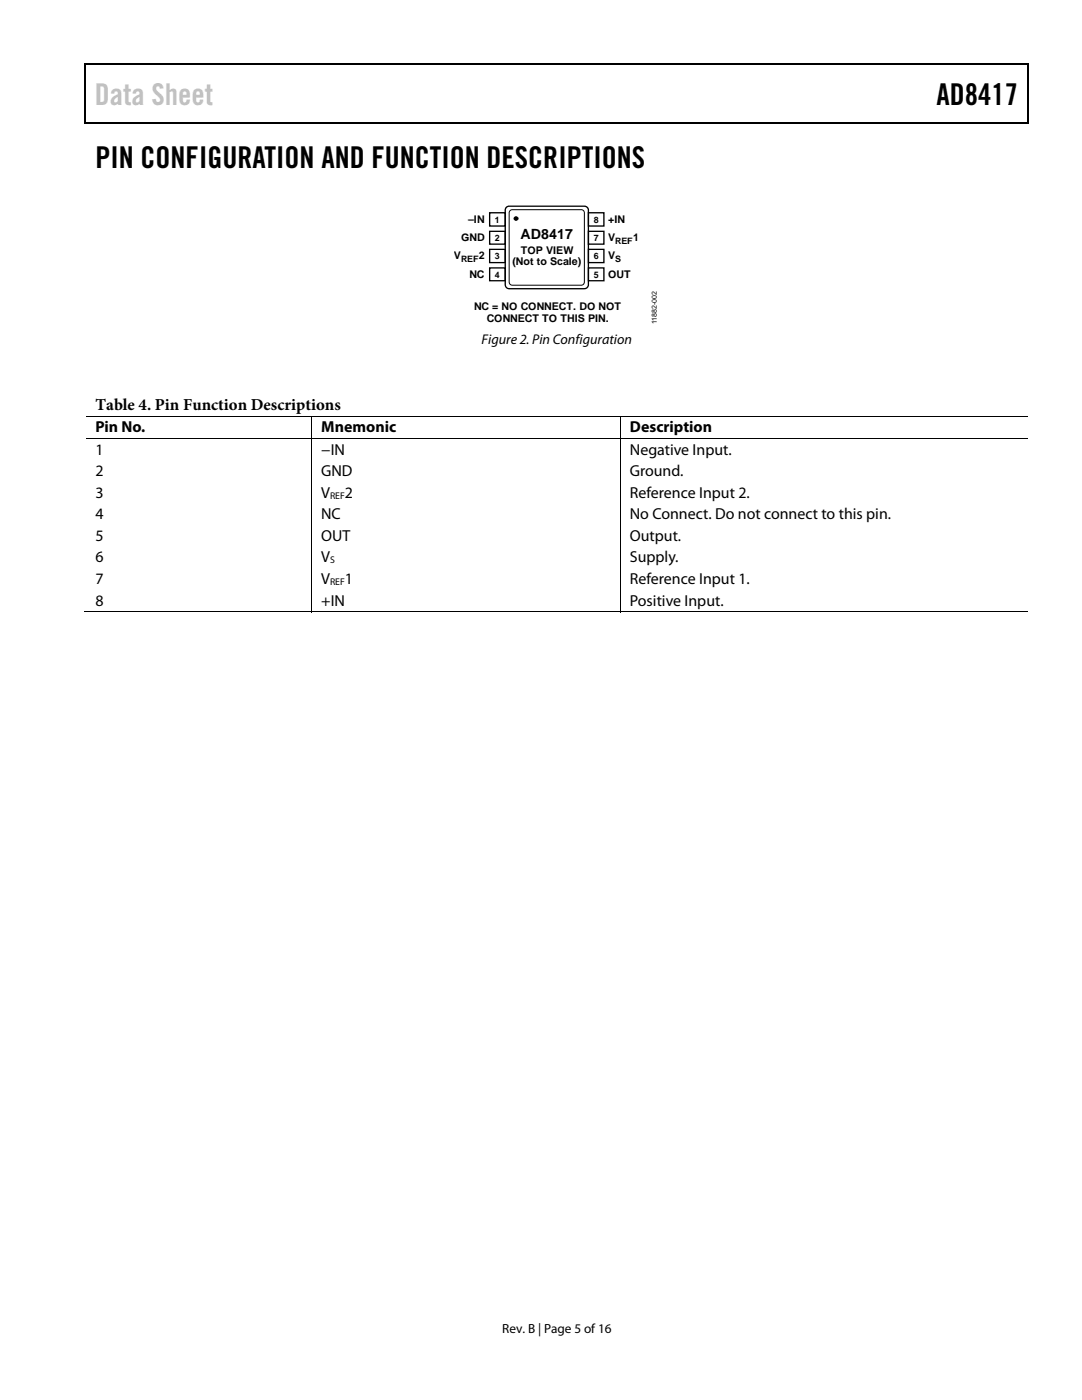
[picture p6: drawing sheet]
<svg xmlns="http://www.w3.org/2000/svg" width="216mm" height="279mm" viewBox="0 0 216 279" stroke-linecap="round" stroke-linejoin="round" font-family="sans-serif">
<defs><g id="words">
<text font-size="6" fill="#c0c0c0" x="18.9" y="21">Data Sheet</text>
<g font-size="6">
<text x="186.9" y="21">AD8417</text>
<text x="19" y="33.6">PIN CONFIGURATION AND FUNCTION DESCRIPTIONS</text>
</g>
<text font-size="3.3" x="19" y="81.7">Table 4. Pin Function Descriptions</text>
<g font-size="3.2">
<text x="19" y="86.3">Pin No.</text>
<text x="64.1" y="86.3">Mnemonic</text>
<text x="125.7" y="86.3">Description</text>
<text x="19" y="90.8">1</text>
<text x="19" y="95.1">2</text>
<text x="64.1" y="95.1">GND</text>
<text x="64.1" y="90.8">−IN</text>
<text x="125.7" y="95.1">Ground.</text>
<text x="125.7" y="90.8">Negative Input.</text>
<text x="19" y="99.4">3</text>
<text x="64.1" y="99.4">V</text>
<text x="68.8" y="99.4">2</text>
<text x="125.7" y="99.4">Reference Input 2.</text>
<text x="19" y="103.7">4</text>
<text x="19" y="107.9">5</text>
<text x="64.1" y="103.7">NC</text>
<text x="64.1" y="107.9">OUT</text>
<text x="125.7" y="103.7">No Connect. Do not connect to this pin.</text>
<text x="125.7" y="107.9">Output.</text>
<text x="19" y="112.2">6</text>
<text x="64.1" y="112.2">V</text>
<text x="125.7" y="112.2">Supply.</text>
<text x="19" y="116.5">7</text>
<text x="64.1" y="116.5">V</text>
<text x="68.8" y="116.5">1</text>
<text x="125.7" y="116.5">Reference Input 1.</text>
<text x="19" y="120.8">8</text>
<text x="64.1" y="120.8">+IN</text>
<text x="125.7" y="120.8">Positive Input.</text>
</g>
<g font-size="2.8">
<text x="103.9" y="47.7">AD8417</text>
<text x="96.1" y="68.7">Figure 2. Pin Configuration</text>
</g>
<text font-size="2.6" x="100.2" y="266">Rev. B | Page 5 of 16</text>
<g font-size="2.1">
<text x="93.4" y="44.4">–IN</text>
<text x="121.3" y="44.4">+IN</text>
<text x="90.6" y="51.7">V</text>
<text x="92" y="48.1">GND</text>
<text x="95.5" y="51.7">2</text>
<text x="102.3" y="52.8">(Not to Scale)</text>
<text x="103.9" y="50.7">TOP VIEW</text>
<text x="121.3" y="48.1">V</text>
<text x="121.3" y="51.7">V</text>
<text x="126.3" y="48.1">1</text>
<text x="93.7" y="55.4">NC</text>
<text x="121.3" y="55.4">OUT</text>
<text x="94.6" y="61.8">NC = NO CONNECT. DO NOT</text>
<text x="97.1" y="64.3">CONNECT TO THIS PIN.</text>
</g>
<g font-size="1.9">
<text x="65.9" y="99.5">REF</text>
<text x="65.9" y="112.4">S</text>
<text x="65.9" y="116.7">REF</text>
</g>
<g font-size="1.8">
<text x="98.8" y="44.4">1</text>
<text x="118.5" y="44.4">8</text>
<text x="92" y="52.3">REF</text>
<text x="98.8" y="48.1">2</text>
<text x="98.8" y="51.7">3</text>
<text x="118.5" y="51.7">6</text>
<text x="118.5" y="48.1">7</text>
<text x="122.8" y="48.6">REF</text>
<text x="122.8" y="52.3">S</text>
<text x="98.8" y="55.4">4</text>
<text x="118.5" y="55.4">5</text>
</g>
<text font-size="1.4" x="131.1" y="64.7" transform="rotate(-90 131.1 64.7)">11882-002</text>
</g></defs>
<path d="M16.9 12.7h.2v1h-.2zM205.1 12.7h.2v1h-.2zM205.1 12.7h.2v.3h-.2zM82.3 24.4h.2v.3h-.2zM205.1 24.4h.2v.3h-.2z" fill="#000"/>
<path d="M16.9 12.8h188.2M17 13.7v11M205.2 13.7v11M205.1 24.5h-188.2" fill="none" stroke="#000" stroke-width=".25"/>
<g fill="#fff" stroke="#000" stroke-width=".27">
<path d="M97.7 42.5h3.1v2.6h-3.1z"/>
<path d="M97.7 46.2h3.1v2.5h-3.1z"/>
<path d="M97.7 49.8h3.1v2.6h-3.1z"/>
<path d="M97.7 53.5h3.1v2.5h-3.1z"/>
<path d="M117.4 42.5h3.1v2.6h-3.1z"/>
<path d="M117.4 46.2h3.1v2.5h-3.1z"/>
<path d="M117.4 49.8h3.1v2.6h-3.1z"/>
<path d="M117.4 53.5h3.1v2.5h-3.1z"/>
</g>
<path d="M101 41.4l.6-.3h13.9a1.77 1.77 0 0 1 1.8 .5l.1 14.1a1.72 1.72 0 0 1-.5 1.9h-14.2a1.68 1.68 0 0 1-1.8-.5l-.1-15.2z" fill="none" stroke="#000" stroke-width=".27"/>
<path d="M101.8 42l.4-.2h12.8a1.47 1.47 0 0 1 1.6 .4v13.1a1.53 1.53 0 0 1-.4 1.6h-13a1.5 1.5 0 0 1-1.6-.4v-14zM17.1 83h188M17.1 87.5h188M62.2 83.1v4.4M62.2 87.6v34.6M123.8 83.1v4.4M123.8 87.6v34.6M16.9 122.1h45.2M62.3 122.1h61.4M123.9 122.1h81.2" fill="none" stroke="#000" stroke-width=".2"/>
<circle cx="103" cy="43.6" r=".38" fill="#000" stroke="#000" stroke-width=".2"/>
<use href="#words"/>
</svg>
